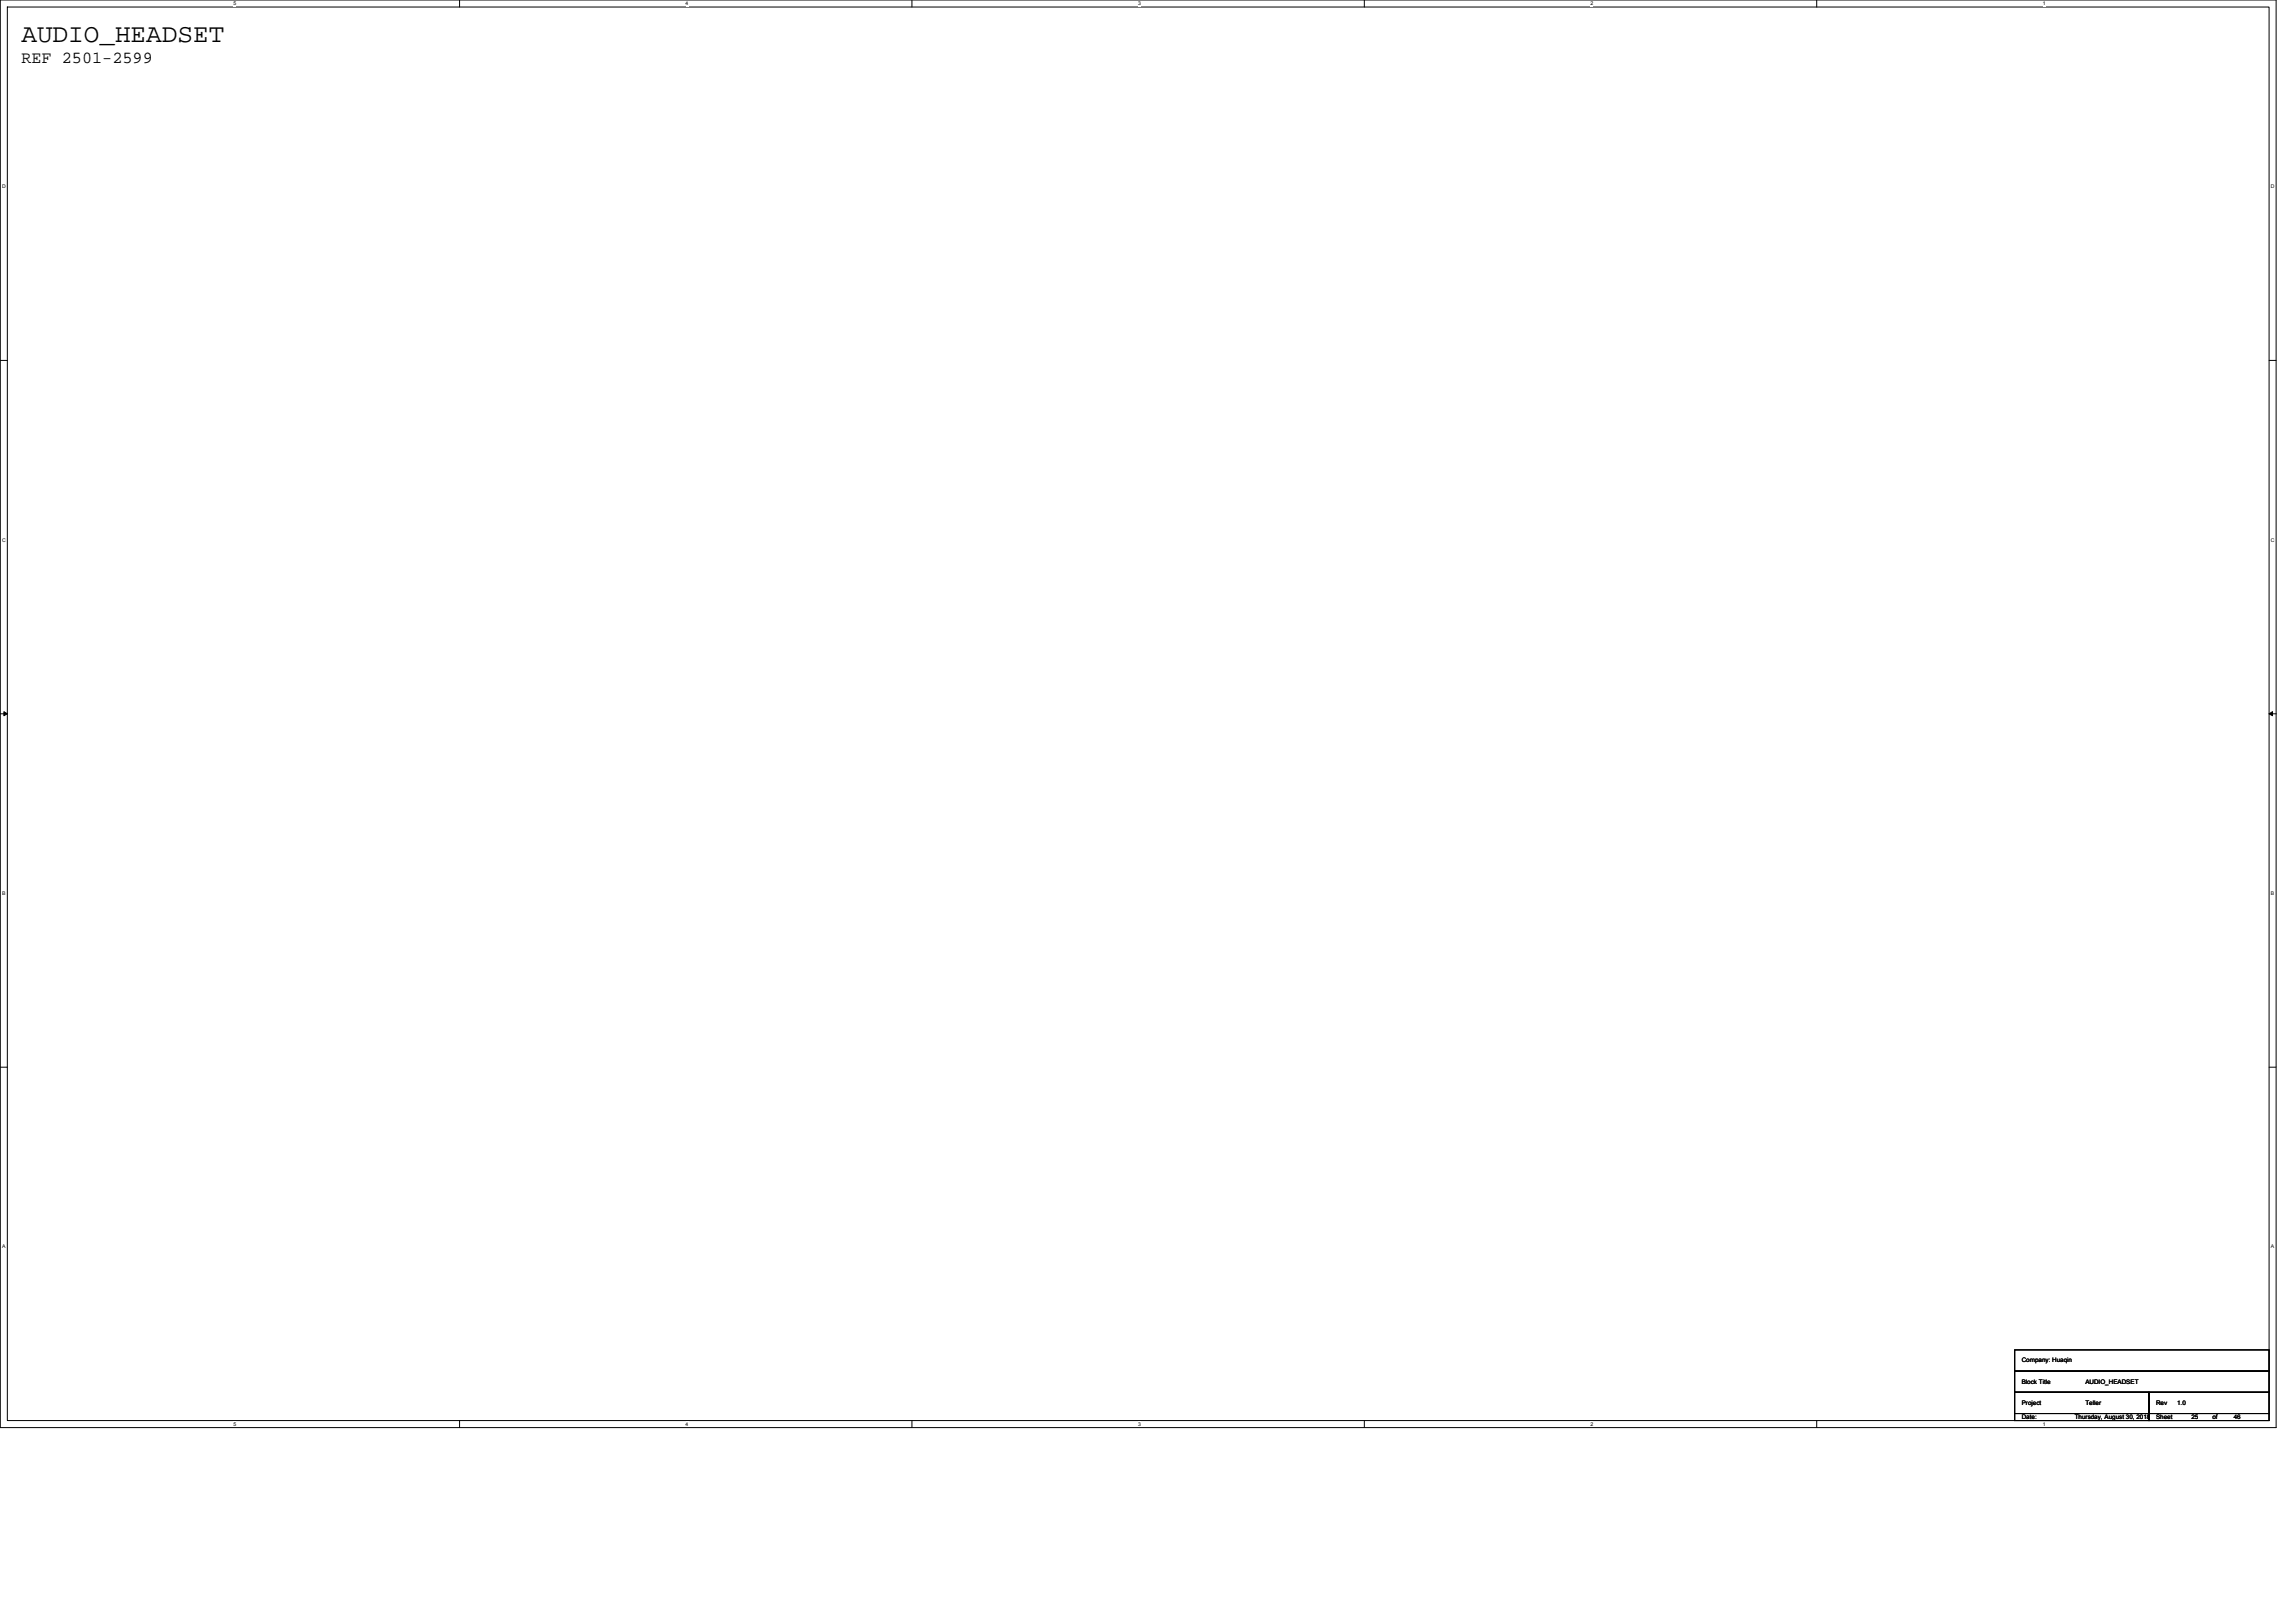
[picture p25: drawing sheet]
<svg xmlns="http://www.w3.org/2000/svg" width="297mm" height="210mm" viewBox="0 0 297 210" stroke-linecap="round" stroke-linejoin="round" font-family="sans-serif">
<defs><g id="words">
<text font-size="3.4" x="2.8" y="5.4">AUDIO_HEADSET</text>
<text font-size="2.2" x="2.8" y="8.1">REF 2501-2599</text>
<g font-size=".8">
<text x="261.6" y="179">Block Title</text>
<text x="261.6" y="176.3">Company: Huaqin</text>
<text x="269.8" y="179">AUDIO_HEADSET</text>
<text x="261.6" y="181.8">Project</text>
<text x="261.6" y="183.6">Date:</text>
<text x="268.4" y="183.6">Thursday, August 30, 2018</text>
<text x="269.8" y="181.8">Teller</text>
<text x="278.9" y="181.8">Rev</text>
<text x="278.9" y="183.6">Sheet</text>
<text x="281.7" y="181.8">1.0</text>
<text x="283.5" y="183.6">25</text>
<text x="286.2" y="183.6">of</text>
<text x="289" y="183.6">46</text>
</g>
<g font-size=".7">
<text x="30.2" y=".7">5</text>
<text x="88.7" y=".7">4</text>
<text x="147.2" y=".7">3</text>
<text x="205.8" y=".7">2</text>
<text x="264.3" y=".7">1</text>
<text x=".3" y="24.4">D</text>
<text x="293.8" y="24.4">D</text>
<text x=".3" y="70.1">C</text>
<text x="293.8" y="70.1">C</text>
<text x=".3" y="115.8">B</text>
<text x="293.8" y="115.8">B</text>
<text x=".3" y="161.5">A</text>
<text x="293.8" y="161.5">A</text>
<text x="30.2" y="184.5">5</text>
<text x="88.7" y="184.5">4</text>
<text x="147.2" y="184.5">3</text>
<text x="205.8" y="184.5">2</text>
<text x="264.3" y="184.5">1</text>
</g>
</g></defs>
<path d="M0 0h294.5v184.7h-294.5zM.9 .9h292.7v182.9h-292.7z" fill="none" stroke="#000" stroke-width=".13"/>
<g fill="#fff">
<path d="M30.2 .1h.4v.7h-.4z"/>
<path d="M30.2 183.9h.4v.7h-.4z"/>
</g>
<path d="M59.5 0v.9M59.5 183.8v.9" fill="none" stroke="#000" stroke-width=".13"/>
<g fill="#fff">
<path d="M88.7 .1h.4v.7h-.4z"/>
<path d="M88.7 183.9h.4v.7h-.4z"/>
</g>
<path d="M118 0v.9M118 183.8v.9" fill="none" stroke="#000" stroke-width=".13"/>
<g fill="#fff">
<path d="M147.2 .1h.4v.7h-.4z"/>
<path d="M147.2 183.9h.4v.7h-.4z"/>
</g>
<path d="M176.5 0v.9M176.5 183.8v.9" fill="none" stroke="#000" stroke-width=".13"/>
<g fill="#fff">
<path d="M205.8 .1h.3v.7h-.3z"/>
<path d="M205.8 183.9h.3v.7h-.3z"/>
</g>
<path d="M235 0v.9M235 183.8v.9" fill="none" stroke="#000" stroke-width=".13"/>
<g fill="#fff">
<path d="M264.3 .1h.3v.7h-.3z"/>
<path d="M264.3 183.9h.3v.7h-.3z"/>
<path d="M.3 23.8h.4v.7h-.4z"/>
<path d="M293.8 23.8h.5v.7h-.5z"/>
<path d="M.3 69.5h.4v.7h-.4z"/>
<path d="M293.8 69.5h.5v.7h-.5z"/>
</g>
<path d="M0 46.6h.9M293.6 46.6h.9" fill="none" stroke="#000" stroke-width=".13"/>
<g fill="#fff">
<path d="M.3 115.2h.4v.8h-.4z"/>
<path d="M293.8 115.2h.4v.8h-.4z"/>
</g>
<path d="M0 92.4h.9M293.6 92.4h.9" fill="none" stroke="#000" stroke-width=".13"/>
<path d="M.5 92.1l.4 .3-.4 .2zM293.6 92.4l.4-.3v.5z" fill="#000" stroke="#000" stroke-width=".13"/>
<g fill="#fff">
<path d="M.3 160.9h.4v.8h-.4z"/>
<path d="M293.8 160.9h.4v.8h-.4z"/>
</g>
<path d="M0 138.1h.9M293.6 138.1h.9M260.6 174.6h33v2.8h-33zM260.6 177.4h33v2.7h-33zM260.6 180.1h17.4v2.8h-17.4zM260.6 182.9h17.4v.9h-17.4zM278 182.9h15.6v.9h-15.6zM278 180.1h15.6v2.8h-15.6z" fill="none" stroke="#000" stroke-width=".13"/>
<use href="#words"/>
</svg>
